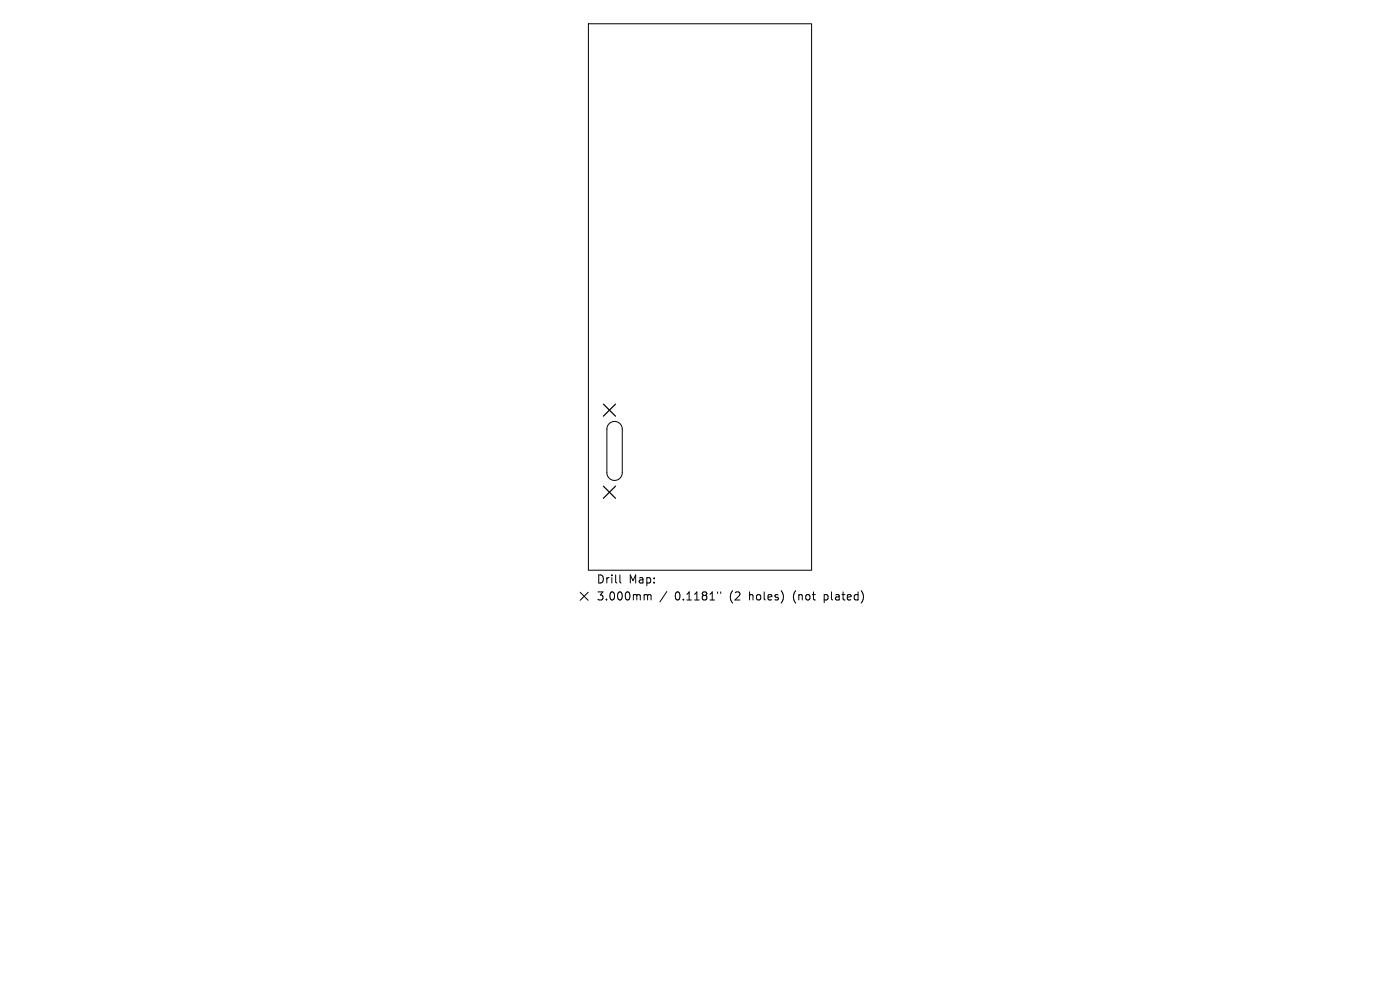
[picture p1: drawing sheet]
<svg xmlns="http://www.w3.org/2000/svg" width="297mm" height="210mm" viewBox="0 0 297 210" stroke-linecap="round" stroke-linejoin="round" font-family="sans-serif">
<defs><g id="words">
<g font-size="2.4">
<text x="126.5" y="124">Drill</text>
<text x="133.4" y="124">Map:</text>
<text x="126.5" y="127.6">3.000mm</text>
<text x="143.2" y="127.6">0.1181&quot;</text>
<text x="154.9" y="127.6">(2</text>
<text x="159.2" y="127.6">holes)</text>
<text x="168.7" y="127.6">(not</text>
<text x="175.4" y="127.6">plated)</text>
</g>
</g></defs>
<path d="M124.8 5h47.4v116h-47.4zM129.2 89.9a1.63 1.63 0 0 1 1.8-.4 1.63 1.63 0 0 1 1 1.5v9.3a1.63 1.63 0 0 1-1.6 1.6 1.63 1.63 0 0 1-1.7-1.6v-9.3zM123.1 125.6l1.7 1.7M124.8 125.6l-1.7 1.7M131.5 122v1.4l.3 .3M136.9 126.1l.4 .1 .1 .2M137.4 126.4l.2-.3 .4 .1 .1 1.1M137.4 126.4v.9M141.5 125.5l-1.5 2.2M152.2 125.6v.3M152.9 125.6v.3" fill="none" stroke="#000" stroke-width=".21"/>
<path d="M128 85.7l2.6 2.6M130.6 85.7l-2.6 2.6M128 103.1l2.6 2.6M130.6 103.1l-2.6 2.6" fill="none" stroke="#000" stroke-width=".26"/>
<use href="#words"/>
</svg>
